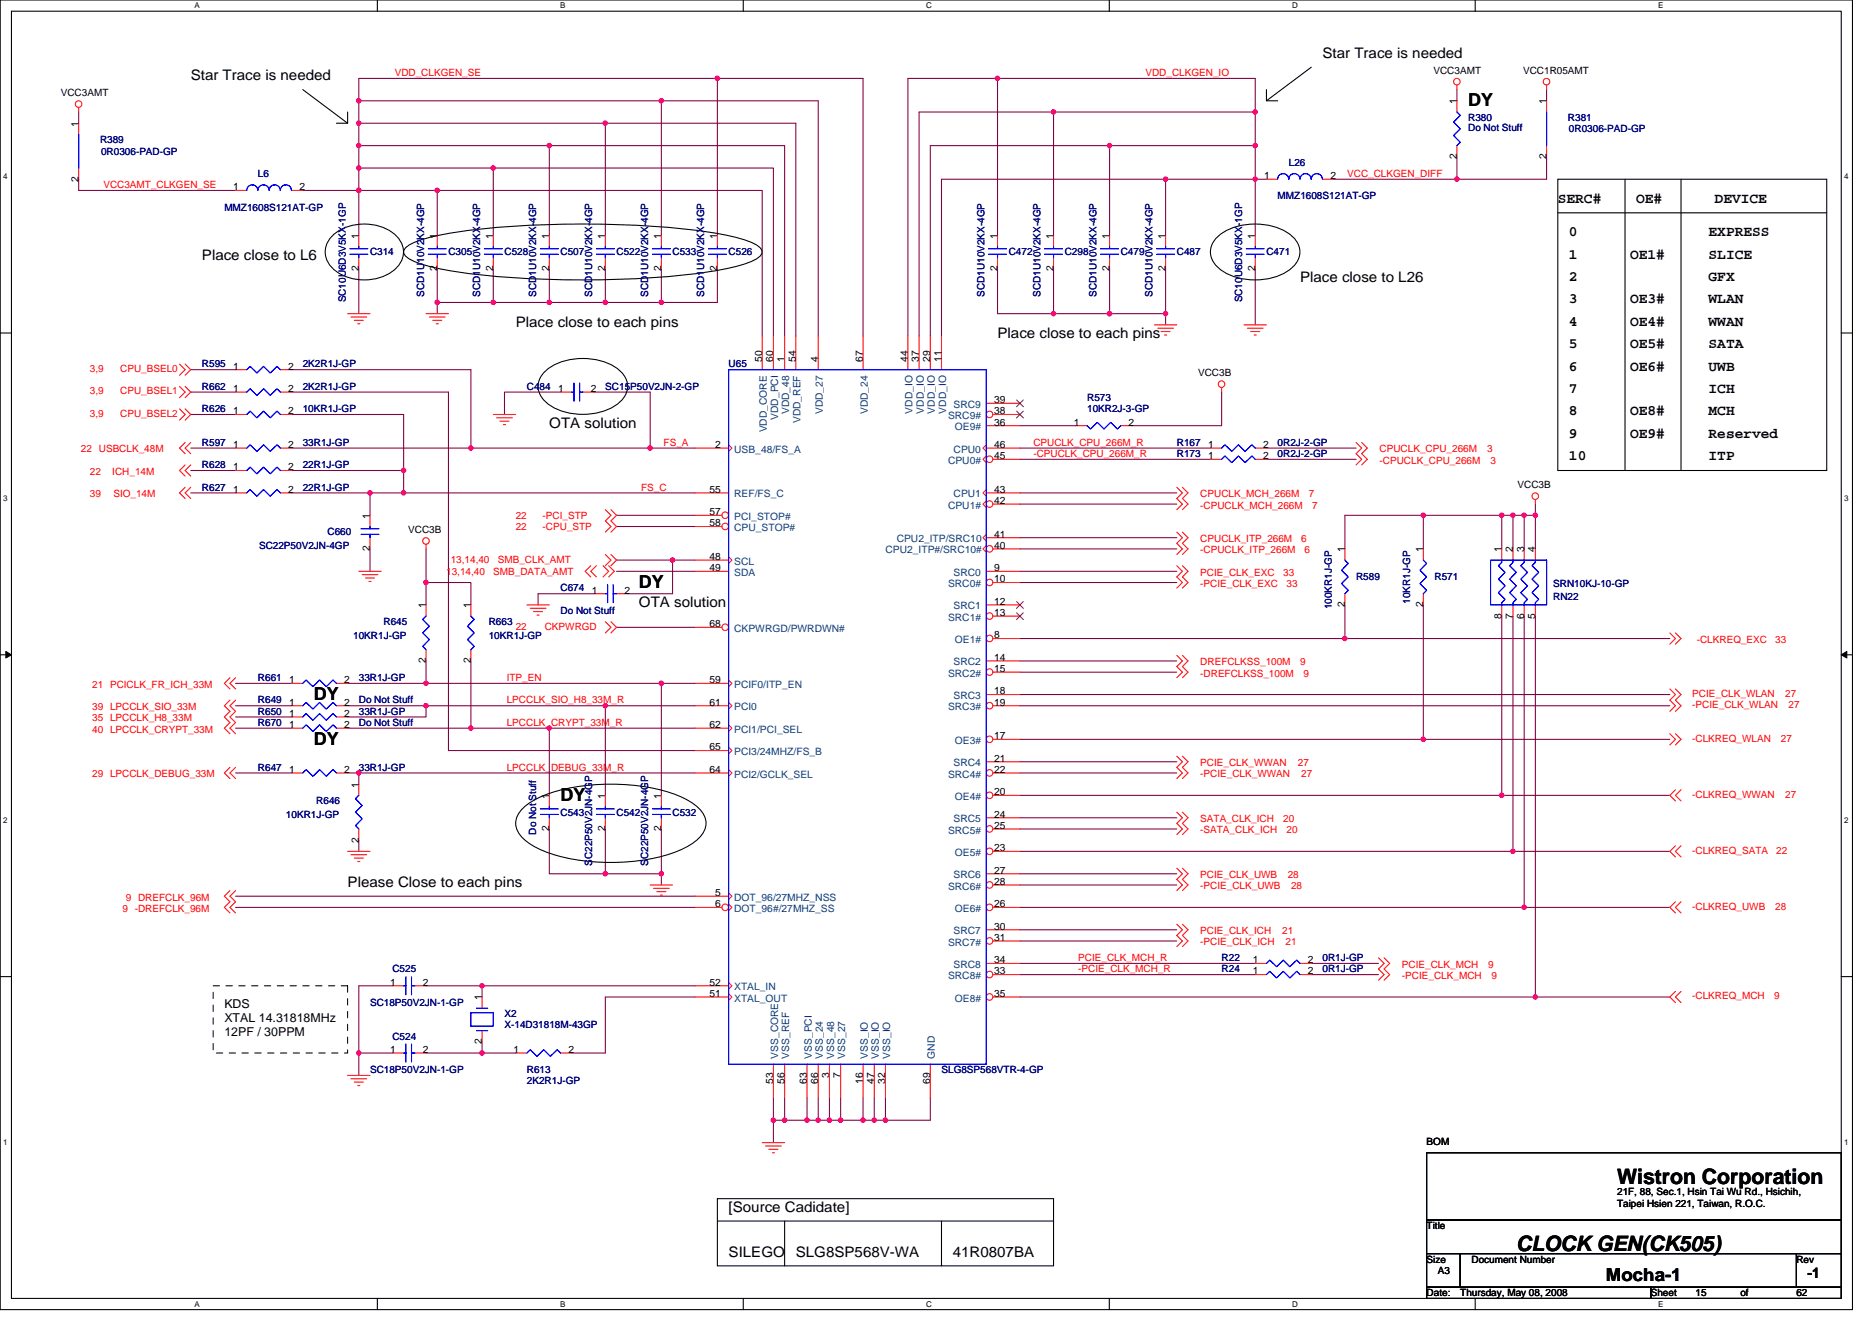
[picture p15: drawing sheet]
<svg xmlns="http://www.w3.org/2000/svg" width="297mm" height="210mm" viewBox="0 0 297 210" stroke-linecap="round" stroke-linejoin="round" font-family="sans-serif">
<defs><g id="words">
<g font-size="3.4">
<text x="256.6" y="187.9">Wistron Corporation</text>
<text x="240.6" y="198.5">CLOCK GEN(CK505)</text>
</g>
<g font-size="2.8">
<text x="233" y="16.9">DY</text>
<text x="101.4" y="93.3">DY</text>
<text x="49.8" y="111.1">DY</text>
<text x="49.8" y="118.2">DY</text>
<text x="88.9" y="127.1">DY</text>
<text x="254.8" y="203.4">Mocha-1</text>
</g>
<g font-size="2.3">
<text x="209.8" y="9.2">Star Trace is needed</text>
<text x="30.3" y="12.7">Star Trace is needed</text>
<text x="247.2" y="32.2">SERC#</text>
<text x="259.6" y="32.2">OE#</text>
<text x="272.1" y="32.2">DEVICE</text>
<text x="32" y="41.2">Place close to L6</text>
<text x="249" y="37.5">0</text>
<text x="249" y="41">1</text>
<text x="258.6" y="41">OE1#</text>
<text x="271.1" y="37.5">EXPRESS</text>
<text x="271.1" y="41">SLICE</text>
<text x="206.3" y="44.7">Place close to L26</text>
<text x="249" y="44.6">2</text>
<text x="271.1" y="44.6">GFX</text>
<text x="81.8" y="51.9">Place close to each pins</text>
<text x="158.3" y="53.6">Place close to each pins</text>
<text x="249" y="48.2">3</text>
<text x="249" y="51.7">4</text>
<text x="258.6" y="48.2">OE3#</text>
<text x="258.6" y="51.7">OE4#</text>
<text x="271.1" y="48.2">WLAN</text>
<text x="271.1" y="51.7">WWAN</text>
<text x="249" y="55.3">5</text>
<text x="249" y="58.8">6</text>
<text x="258.6" y="55.3">OE5#</text>
<text x="258.6" y="58.8">OE6#</text>
<text x="271.1" y="55.3">SATA</text>
<text x="271.1" y="58.8">UWB</text>
<text x="249" y="62.4">7</text>
<text x="249" y="65.9">8</text>
<text x="258.6" y="65.9">OE8#</text>
<text x="271.1" y="62.4">ICH</text>
<text x="271.1" y="65.9">MCH</text>
<text x="87.2" y="67.9">OTA solution</text>
<text x="249" y="69.5">9</text>
<text x="258.6" y="69.5">OE9#</text>
<text x="271.1" y="69.5">Reserved</text>
<text x="249" y="73">10</text>
<text x="271.1" y="73">ITP</text>
<text x="101.4" y="96.3">OTA solution</text>
<text x="55.2" y="140.8">Please Close to each pins</text>
<text x="115.6" y="192.3">[Source Cadidate]</text>
<text x="115.6" y="199.4">SILEGO</text>
<text x="126.3" y="199.4">SLG8SP568V-WA</text>
<text x="151.2" y="199.4">41R0807BA</text>
<text x="286.8" y="202.9">-1</text>
</g>
<g font-size="1.9">
<text x="35.6" y="160">KDS</text>
<text x="35.6" y="162.2">XTAL 14.31818MHz</text>
<text x="35.6" y="164.5">12PF / 30PPM</text>
</g>
<g font-size="1.6">
<text x="227.5" y="11.7">VCC3AMT</text>
<text x="241.7" y="11.7">VCC1R05AMT</text>
<text x="9.6" y="15.3">VCC3AMT</text>
<text x="231.2" y="16.5" transform="rotate(-90 231.2 16.5)">1</text>
<text x="245.4" y="16.5" transform="rotate(-90 245.4 16.5)">1</text>
<text x="12.5" y="20.1" transform="rotate(-90 12.5 20.1)">1</text>
<text x="12.5" y="28.8" transform="rotate(-90 12.5 28.8)">2</text>
<text x="200.6" y="28.4">1</text>
<text x="211.1" y="28.4">2</text>
<text x="231.2" y="25.3" transform="rotate(-90 231.2 25.3)">2</text>
<text x="245.4" y="25.3" transform="rotate(-90 245.4 25.3)">2</text>
<text x="37" y="30.2">1</text>
<text x="47.5" y="30.2">2</text>
<text x="56.9" y="37.9" transform="rotate(-90 56.9 37.9)">1</text>
<text x="69.4" y="37.9" transform="rotate(-90 69.4 37.9)">1</text>
<text x="78.2" y="37.9" transform="rotate(-90 78.2 37.9)">1</text>
<text x="87.1" y="37.9" transform="rotate(-90 87.1 37.9)">1</text>
<text x="96" y="37.9" transform="rotate(-90 96 37.9)">1</text>
<text x="104.9" y="37.9" transform="rotate(-90 104.9 37.9)">1</text>
<text x="113.8" y="37.9" transform="rotate(-90 113.8 37.9)">1</text>
<text x="158.3" y="37.9" transform="rotate(-90 158.3 37.9)">1</text>
<text x="167.1" y="37.9" transform="rotate(-90 167.1 37.9)">1</text>
<text x="176" y="37.9" transform="rotate(-90 176 37.9)">1</text>
<text x="184.9" y="37.9" transform="rotate(-90 184.9 37.9)">1</text>
<text x="199.2" y="37.9" transform="rotate(-90 199.2 37.9)">1</text>
<text x="56.9" y="43.1" transform="rotate(-90 56.9 43.1)">2</text>
<text x="69.4" y="43.1" transform="rotate(-90 69.4 43.1)">2</text>
<text x="78.2" y="43.1" transform="rotate(-90 78.2 43.1)">2</text>
<text x="87.1" y="43.1" transform="rotate(-90 87.1 43.1)">2</text>
<text x="96" y="43.1" transform="rotate(-90 96 43.1)">2</text>
<text x="104.9" y="43.1" transform="rotate(-90 104.9 43.1)">2</text>
<text x="113.8" y="43.1" transform="rotate(-90 113.8 43.1)">2</text>
<text x="158.3" y="43.1" transform="rotate(-90 158.3 43.1)">2</text>
<text x="167.1" y="43.1" transform="rotate(-90 167.1 43.1)">2</text>
<text x="176" y="43.1" transform="rotate(-90 176 43.1)">2</text>
<text x="184.9" y="43.1" transform="rotate(-90 184.9 43.1)">2</text>
<text x="199.2" y="43.1" transform="rotate(-90 199.2 43.1)">2</text>
<text x="37" y="58.7">1</text>
<text x="45.7" y="58.7">2</text>
<text x="120.9" y="57.4" transform="rotate(-90 120.9 57.4)">50</text>
<text x="122.7" y="57.4" transform="rotate(-90 122.7 57.4)">60</text>
<text x="124.5" y="57.4" transform="rotate(-90 124.5 57.4)">1</text>
<text x="126.3" y="57.4" transform="rotate(-90 126.3 57.4)">54</text>
<text x="129.8" y="57.4" transform="rotate(-90 129.8 57.4)">4</text>
<text x="136.9" y="57.4" transform="rotate(-90 136.9 57.4)">67</text>
<text x="144" y="57.4" transform="rotate(-90 144 57.4)">44</text>
<text x="145.8" y="57.4" transform="rotate(-90 145.8 57.4)">37</text>
<text x="147.6" y="57.4" transform="rotate(-90 147.6 57.4)">29</text>
<text x="149.4" y="57.4" transform="rotate(-90 149.4 57.4)">11</text>
<text x="190.1" y="59.7">VCC3B</text>
<text x="37" y="62.2">1</text>
<text x="37" y="65.8">1</text>
<text x="45.7" y="62.2">2</text>
<text x="45.7" y="65.8">2</text>
<text x="88.6" y="62.2">1</text>
<text x="93.7" y="62.2">2</text>
<text x="157.8" y="64">39</text>
<text x="157.8" y="65.8">38</text>
<text x="37" y="71.1">1</text>
<text x="45.7" y="71.1">2</text>
<text x="113.5" y="71.1">2</text>
<text x="157.8" y="67.5">36</text>
<text x="157.8" y="71.1">46</text>
<text x="170.4" y="67.5">1</text>
<text x="179.1" y="67.5">2</text>
<text x="191.7" y="71.1">1</text>
<text x="200.4" y="71.1">2</text>
<text x="37" y="74.7">1</text>
<text x="45.7" y="74.7">2</text>
<text x="157.8" y="72.9">45</text>
<text x="191.7" y="72.9">1</text>
<text x="200.4" y="72.9">2</text>
<text x="240.8" y="77.5">VCC3B</text>
<text x="37" y="78.2">1</text>
<text x="45.7" y="78.2">2</text>
<text x="58.7" y="82.3" transform="rotate(-90 58.7 82.3)">1</text>
<text x="112.6" y="81.8">57</text>
<text x="112.6" y="83.5">58</text>
<text x="112.6" y="78.2">55</text>
<text x="157.8" y="78.2">43</text>
<text x="157.8" y="80">42</text>
<text x="58.7" y="87.5" transform="rotate(-90 58.7 87.5)">2</text>
<text x="64.8" y="84.6">VCC3B</text>
<text x="112.6" y="88.9">48</text>
<text x="157.8" y="85.3">41</text>
<text x="157.8" y="87.1">40</text>
<text x="213.4" y="87.7" transform="rotate(-90 213.4 87.7)">1</text>
<text x="225.8" y="87.7" transform="rotate(-90 225.8 87.7)">1</text>
<text x="238.3" y="87.7" transform="rotate(-90 238.3 87.7)">1</text>
<text x="240" y="87.7" transform="rotate(-90 240 87.7)">2</text>
<text x="241.8" y="87.7" transform="rotate(-90 241.8 87.7)">3</text>
<text x="243.6" y="87.7" transform="rotate(-90 243.6 87.7)">4</text>
<text x="93.9" y="94.2">1</text>
<text x="99.1" y="94.2">2</text>
<text x="112.6" y="90.7">49</text>
<text x="157.8" y="96">12</text>
<text x="157.8" y="90.7">9</text>
<text x="157.8" y="92.4">10</text>
<text x="67.6" y="96.5" transform="rotate(-90 67.6 96.5)">1</text>
<text x="74.7" y="96.5" transform="rotate(-90 74.7 96.5)">1</text>
<text x="112.6" y="99.5">68</text>
<text x="157.8" y="101.3">8</text>
<text x="157.8" y="97.8">13</text>
<text x="213.4" y="96.4" transform="rotate(-90 213.4 96.4)">2</text>
<text x="225.8" y="96.4" transform="rotate(-90 225.8 96.4)">2</text>
<text x="238.3" y="98.2" transform="rotate(-90 238.3 98.2)">8</text>
<text x="240" y="98.2" transform="rotate(-90 240 98.2)">7</text>
<text x="241.8" y="98.2" transform="rotate(-90 241.8 98.2)">6</text>
<text x="243.6" y="98.2" transform="rotate(-90 243.6 98.2)">5</text>
<text x="67.6" y="105.3" transform="rotate(-90 67.6 105.3)">2</text>
<text x="74.7" y="105.3" transform="rotate(-90 74.7 105.3)">2</text>
<text x="157.8" y="104.9">14</text>
<text x="157.8" y="106.7">15</text>
<text x="45.9" y="113.8">1</text>
<text x="45.9" y="112">1</text>
<text x="45.9" y="108.4">1</text>
<text x="54.6" y="113.8">2</text>
<text x="54.6" y="112">2</text>
<text x="54.6" y="108.4">2</text>
<text x="112.6" y="112">61</text>
<text x="112.6" y="108.4">59</text>
<text x="157.8" y="110.2">18</text>
<text x="157.8" y="112">19</text>
<text x="45.9" y="115.5">1</text>
<text x="54.6" y="115.5">2</text>
<text x="112.6" y="119.1">65</text>
<text x="112.6" y="115.5">62</text>
<text x="157.8" y="117.3">17</text>
<text x="45.9" y="122.7">1</text>
<text x="54.6" y="122.7">2</text>
<text x="56.9" y="125" transform="rotate(-90 56.9 125)">1</text>
<text x="112.6" y="122.7">64</text>
<text x="157.8" y="120.9">21</text>
<text x="157.8" y="122.7">22</text>
<text x="87.1" y="132" transform="rotate(-90 87.1 132)">2</text>
<text x="87.1" y="126.8" transform="rotate(-90 87.1 126.8)">1</text>
<text x="96" y="132" transform="rotate(-90 96 132)">2</text>
<text x="96" y="126.8" transform="rotate(-90 96 126.8)">1</text>
<text x="104.9" y="132" transform="rotate(-90 104.9 132)">2</text>
<text x="104.9" y="126.8" transform="rotate(-90 104.9 126.8)">1</text>
<text x="157.8" y="126.2">20</text>
<text x="157.8" y="129.8">24</text>
<text x="157.8" y="131.6">25</text>
<text x="56.9" y="133.7" transform="rotate(-90 56.9 133.7)">2</text>
<text x="157.8" y="135.1">23</text>
<text x="113.5" y="142.2">5</text>
<text x="113.5" y="144">6</text>
<text x="157.8" y="144">26</text>
<text x="157.8" y="138.7">27</text>
<text x="157.8" y="140.4">28</text>
<text x="157.8" y="147.6">30</text>
<text x="157.8" y="149.3">31</text>
<text x="157.8" y="152.9">34</text>
<text x="157.8" y="154.7">33</text>
<text x="198.8" y="152.9">1</text>
<text x="198.8" y="154.7">1</text>
<text x="207.5" y="152.9">2</text>
<text x="207.5" y="154.7">2</text>
<text x="61.9" y="156.4">1</text>
<text x="67.1" y="156.4">2</text>
<text x="76.5" y="158.8" transform="rotate(-90 76.5 158.8)">1</text>
<text x="112.6" y="158.2">51</text>
<text x="112.6" y="156.4">52</text>
<text x="157.8" y="158.2">35</text>
<text x="61.9" y="167.1">1</text>
<text x="67.1" y="167.1">2</text>
<text x="76.5" y="165.7" transform="rotate(-90 76.5 165.7)">2</text>
<text x="81.5" y="167.1">1</text>
<text x="90.2" y="167.1">2</text>
<text x="122.7" y="172" transform="rotate(-90 122.7 172)">53</text>
<text x="124.5" y="172" transform="rotate(-90 124.5 172)">56</text>
<text x="128" y="172" transform="rotate(-90 128 172)">63</text>
<text x="129.8" y="172" transform="rotate(-90 129.8 172)">66</text>
<text x="131.6" y="171.1" transform="rotate(-90 131.6 171.1)">3</text>
<text x="133.4" y="171.1" transform="rotate(-90 133.4 171.1)">7</text>
<text x="136.9" y="172" transform="rotate(-90 136.9 172)">16</text>
<text x="138.7" y="172" transform="rotate(-90 138.7 172)">47</text>
<text x="140.5" y="172" transform="rotate(-90 140.5 172)">32</text>
<text x="147.6" y="172" transform="rotate(-90 147.6 172)">69</text>
<text x="226.4" y="181.7">BOM</text>
<text x="256.6" y="189.7">21F, 88, Sec.1, Hsin Tai Wu Rd., Hsichih,</text>
<text x="256.6" y="191.5">Taipei Hsien 221, Taiwan, R.O.C.</text>
<text x="226.4" y="195.1">Title</text>
<text x="226.4" y="200.4">Size</text>
<text x="228.2" y="202.2">A3</text>
<text x="233.5" y="200.4">Document Number</text>
<text x="285" y="200.4">Rev</text>
<text x="226.4" y="205.7">Date:</text>
<text x="231.7" y="205.7">Thursday, May 08, 2008</text>
<text x="261.9" y="205.7">Sheet</text>
<text x="269" y="205.7">15</text>
<text x="276.2" y="205.7">of</text>
<text x="285" y="205.7">62</text>
</g>
<g font-size="1.6" fill="#f00">
<text x="62.6" y="12.1">VDD_CLKGEN_SE</text>
<text x="181.8" y="12.1">VDD_CLKGEN_IO</text>
<text x="16.4" y="29.9">VCC3AMT_CLKGEN_SE</text>
<text x="213.8" y="28.1">VCC_CLKGEN_DIFF</text>
<text x="14.3" y="59">3,9</text>
<text x="19.1" y="59">CPU_BSEL0</text>
<text x="14.3" y="62.6">3,9</text>
<text x="19.1" y="62.6">CPU_BSEL1</text>
<text x="12.8" y="71.8">22 USBCLK_48M</text>
<text x="14.3" y="66.1">3,9</text>
<text x="19.1" y="66.1">CPU_BSEL2</text>
<text x="105.3" y="70.8">FS_A</text>
<text x="164" y="70.8">CPUCLK_CPU_266M_R</text>
<text x="218.9" y="71.8">CPUCLK_CPU_266M</text>
<text x="236" y="71.8">3</text>
<text x="14.3" y="75.4">22</text>
<text x="17.8" y="75.4">ICH_14M</text>
<text x="101.7" y="77.9">FS_C</text>
<text x="164" y="72.5">-CPUCLK_CPU_266M_R</text>
<text x="218.9" y="73.6">-CPUCLK_CPU_266M</text>
<text x="236.5" y="73.6">3</text>
<text x="14.3" y="78.9">39</text>
<text x="18" y="78.9">SIO_14M</text>
<text x="81.8" y="82.3">22</text>
<text x="86.1" y="82.3">-PCI_STP</text>
<text x="190.5" y="78.9">CPUCLK_MCH_266M</text>
<text x="190.5" y="80.7">-CPUCLK_MCH_266M</text>
<text x="207.7" y="78.9">7</text>
<text x="208.2" y="80.7">7</text>
<text x="71.5" y="89.4">13,14,40</text>
<text x="79" y="89.4">SMB_CLK_AMT</text>
<text x="81.8" y="84.1">22</text>
<text x="86.1" y="84.1">-CPU_STP</text>
<text x="190.5" y="86">CPUCLK_ITP_266M</text>
<text x="190.5" y="87.8">-CPUCLK_ITP_266M</text>
<text x="206.5" y="86">6</text>
<text x="207" y="87.8">6</text>
<text x="70.8" y="91.2">13,14,40</text>
<text x="78.3" y="91.2">SMB_DATA_AMT</text>
<text x="190.5" y="93.2">-PCIE_CLK_EXC</text>
<text x="190.5" y="91.4">PCIE_CLK_EXC</text>
<text x="203.6" y="91.4">33</text>
<text x="204.1" y="93.2">33</text>
<text x="81.8" y="99.9">22</text>
<text x="86.4" y="99.9">CKPWRGD</text>
<text x="190.5" y="105.6">DREFCLKSS_100M</text>
<text x="190.5" y="107.4">-DREFCLKSS_100M</text>
<text x="206.3" y="105.6">9</text>
<text x="206.8" y="107.4">9</text>
<text x="269.2" y="102">-CLKREQ_EXC</text>
<text x="281.7" y="102">33</text>
<text x="14.6" y="109.2">21 PCICLK_FR_ICH_33M</text>
<text x="14.6" y="112.7">39 LPCCLK_SIO_33M</text>
<text x="80.4" y="108.1">ITP_EN</text>
<text x="80.4" y="111.7">LPCCLK_SIO_H8_33M_R</text>
<text x="268.5" y="110.6">PCIE_CLK_WLAN</text>
<text x="268.5" y="112.4">-PCIE_CLK_WLAN</text>
<text x="283.3" y="110.6">27</text>
<text x="283.8" y="112.4">27</text>
<text x="14.6" y="116.3">40 LPCCLK_CRYPT_33M</text>
<text x="14.6" y="114.5">35 LPCCLK_H8_33M</text>
<text x="80.4" y="115.2">LPCCLK_CRYPT_33M_R</text>
<text x="268.5" y="117.7">-CLKREQ_WLAN</text>
<text x="282.6" y="117.7">27</text>
<text x="14.6" y="123.4">29 LPCCLK_DEBUG_33M</text>
<text x="80.4" y="122.3">LPCCLK_DEBUG_33M_R</text>
<text x="190.5" y="121.6">PCIE_CLK_WWAN</text>
<text x="190.5" y="123.4">-PCIE_CLK_WWAN</text>
<text x="205.9" y="121.6">27</text>
<text x="206.5" y="123.4">27</text>
<text x="190.5" y="130.5">SATA_CLK_ICH</text>
<text x="203.6" y="130.5">20</text>
<text x="268.5" y="126.6">-CLKREQ_WWAN</text>
<text x="283.3" y="126.6">27</text>
<text x="190.5" y="132.3">-SATA_CLK_ICH</text>
<text x="204.1" y="132.3">20</text>
<text x="268.5" y="135.5">-CLKREQ_SATA</text>
<text x="281.9" y="135.5">22</text>
<text x="20" y="142.9">9 DREFCLK_96M</text>
<text x="190.5" y="141.2">-PCIE_CLK_UWB</text>
<text x="190.5" y="139.4">PCIE_CLK_UWB</text>
<text x="204.3" y="139.4">28</text>
<text x="204.9" y="141.2">28</text>
<text x="19.4" y="144.7">9 -DREFCLK_96M</text>
<text x="190.5" y="148.3">PCIE_CLK_ICH</text>
<text x="203.4" y="148.3">21</text>
<text x="268.5" y="144.4">-CLKREQ_UWB</text>
<text x="281.7" y="144.4">28</text>
<text x="171.1" y="152.5">PCIE_CLK_MCH_R</text>
<text x="171.1" y="154.3">-PCIE_CLK_MCH_R</text>
<text x="190.5" y="150.1">-PCIE_CLK_ICH</text>
<text x="204" y="150.1">21</text>
<text x="222.5" y="153.6">PCIE_CLK_MCH</text>
<text x="222.5" y="155.4">-PCIE_CLK_MCH</text>
<text x="236.2" y="153.6">9</text>
<text x="236.7" y="155.4">9</text>
<text x="268.5" y="158.6">-CLKREQ_MCH</text>
<text x="281.5" y="158.6">9</text>
</g>
<g font-size="1.6" fill="#000080">
<text x="15.9" y="22.8">R389</text>
<text x="233" y="19.2">R380</text>
<text x="233" y="20.8">Do Not Stuff</text>
<text x="248.8" y="19.2">R381</text>
<text x="249" y="21">0R0306-PAD-GP</text>
<text x="16" y="24.5">0R0306-PAD-GP</text>
<text x="40.9" y="28.1">L6</text>
<text x="204.5" y="26.3">L26</text>
<text x="35.6" y="33.4">MMZ1608S121AT-GP</text>
<text x="202.7" y="31.6">MMZ1608S121AT-GP</text>
<text x="58.7" y="40.5">C314</text>
<text x="71.2" y="40.5">C305</text>
<text x="80" y="40.5">C528</text>
<text x="88.9" y="40.5">C507</text>
<text x="97.8" y="40.5">C522</text>
<text x="106.7" y="40.5">C533</text>
<text x="115.6" y="40.5">C526</text>
<text x="160.1" y="40.5">C472</text>
<text x="168.9" y="40.5">C298</text>
<text x="177.8" y="40.5">C479</text>
<text x="186.7" y="40.5">C487</text>
<text x="201" y="40.5">C471</text>
<text x="67.3" y="47.1" transform="rotate(-90 67.3 47.1)">SCD1U10V2KX-4GP</text>
<text x="76.2" y="47.1" transform="rotate(-90 76.2 47.1)">SCD1U10V2KX-4GP</text>
<text x="85.1" y="47.1" transform="rotate(-90 85.1 47.1)">SCD1U10V2KX-4GP</text>
<text x="94" y="47.1" transform="rotate(-90 94 47.1)">SCD1U10V2KX-4GP</text>
<text x="102.9" y="47.1" transform="rotate(-90 102.9 47.1)">SCD1U10V2KX-4GP</text>
<text x="111.8" y="47.1" transform="rotate(-90 111.8 47.1)">SCD1U10V2KX-4GP</text>
<text x="156.2" y="47.1" transform="rotate(-90 156.2 47.1)">SCD1U10V2KX-4GP</text>
<text x="165.1" y="47.1" transform="rotate(-90 165.1 47.1)">SCD1U10V2KX-4GP</text>
<text x="174" y="47.1" transform="rotate(-90 174 47.1)">SCD1U10V2KX-4GP</text>
<text x="182.9" y="47.1" transform="rotate(-90 182.9 47.1)">SCD1U10V2KX-4GP</text>
<text x="54.9" y="48" transform="rotate(-90 54.9 48)">SC10U6D3V5KX-1GP</text>
<text x="197.1" y="48" transform="rotate(-90 197.1 48)">SC10U6D3V5KX-1GP</text>
<text x="32" y="58.3">R595</text>
<text x="48" y="58.3">2K2R1J-GP</text>
<text x="115.6" y="58.3">U65</text>
<text x="32" y="61.9">R662</text>
<text x="32" y="65.4">R626</text>
<text x="48" y="61.9">2K2R1J-GP</text>
<text x="48" y="65.4">10KR1J-GP</text>
<text x="83.6" y="61.9">C484</text>
<text x="96.1" y="61.9">SC15P50V2JN-2-GP</text>
<text x="172.5" y="63.6">R573</text>
<text x="172.5" y="65.4">10KR2J-3-GP</text>
<text x="32" y="70.8">R597</text>
<text x="48" y="70.8">33R1J-GP</text>
<text x="186.7" y="70.8">R167</text>
<text x="202.7" y="70.8">0R2J-2-GP</text>
<text x="32" y="74.3">R628</text>
<text x="32" y="77.9">R627</text>
<text x="48" y="74.3">22R1J-GP</text>
<text x="48" y="77.9">22R1J-GP</text>
<text x="186.7" y="72.5">R173</text>
<text x="202.7" y="72.5">0R2J-2-GP</text>
<text x="41.1" y="87.1">SC22P50V2JN-4GP</text>
<text x="52" y="85">C660</text>
<text x="88.9" y="93.9">C674</text>
<text x="215.2" y="92.1">R589</text>
<text x="223.8" y="95.8" transform="rotate(-90 223.8 95.8)">10KR1J-GP</text>
<text x="227.6" y="92.1">R571</text>
<text x="246.5" y="95.3">RN22</text>
<text x="246.5" y="93.2">SRN10KJ-10-GP</text>
<text x="56" y="101.3">10KR1J-GP</text>
<text x="60.9" y="99.2">R645</text>
<text x="77.6" y="99.2">R663</text>
<text x="77.6" y="101.3">10KR1J-GP</text>
<text x="88.9" y="97.4">Do Not Stuff</text>
<text x="211.3" y="96.7" transform="rotate(-90 211.3 96.7)">100KR1J-GP</text>
<text x="40.9" y="113.4">R650</text>
<text x="40.9" y="111.7">R649</text>
<text x="40.9" y="108.1">R661</text>
<text x="56.9" y="113.4">33R1J-GP</text>
<text x="56.9" y="111.7">Do Not Stuff</text>
<text x="56.9" y="108.1">33R1J-GP</text>
<text x="40.9" y="115.2">R670</text>
<text x="56.9" y="115.2">Do Not Stuff</text>
<text x="40.9" y="122.3">R647</text>
<text x="56.9" y="122.3">33R1J-GP</text>
<text x="45.4" y="129.8">10KR1J-GP</text>
<text x="50.2" y="127.7">R646</text>
<text x="88.9" y="129.4">C543</text>
<text x="97.8" y="129.4">C542</text>
<text x="106.7" y="129.4">C532</text>
<text x="85.1" y="132.5" transform="rotate(-90 85.1 132.5)">Do Not Stuff</text>
<text x="94" y="137.4" transform="rotate(-90 94 137.4)">SC22P50V2JN-4GP</text>
<text x="102.9" y="137.4" transform="rotate(-90 102.9 137.4)">SC22P50V2JN-4GP</text>
<text x="62.3" y="154.3">C525</text>
<text x="193.8" y="152.5">R22</text>
<text x="193.8" y="154.3">R24</text>
<text x="209.8" y="152.5">0R1J-GP</text>
<text x="209.8" y="154.3">0R1J-GP</text>
<text x="58.7" y="159.7">SC18P50V2JN-1-GP</text>
<text x="80" y="161.4">X2</text>
<text x="62.3" y="165">C524</text>
<text x="80" y="163.2">X-14D31818M-43GP</text>
<text x="58.7" y="170.3">SC18P50V2JN-1-GP</text>
<text x="83.6" y="170.3">R613</text>
<text x="83.6" y="172.1">2K2R1J-GP</text>
<text x="149.4" y="170.3">SLG8SP568VTR-4-GP</text>
</g>
<g font-size="1.6" fill="#004080">
<text x="125.2" y="65.7" transform="rotate(-90 125.2 65.7)">VDD_48</text>
<text x="130.6" y="65.7" transform="rotate(-90 130.6 65.7)">VDD_27</text>
<text x="137.7" y="65.7" transform="rotate(-90 137.7 65.7)">VDD_24</text>
<text x="144.8" y="65.6" transform="rotate(-90 144.8 65.6)">VDD_IO</text>
<text x="146.6" y="65.6" transform="rotate(-90 146.6 65.6)">VDD_IO</text>
<text x="148.4" y="65.6" transform="rotate(-90 148.4 65.6)">VDD_IO</text>
<text x="150.1" y="65.6" transform="rotate(-90 150.1 65.6)">VDD_IO</text>
<text x="151.3" y="64.7">SRC9</text>
<text x="116.5" y="71.8">USB_48/FS_A</text>
<text x="121.7" y="68.6" transform="rotate(-90 121.7 68.6)">VDD_CORE</text>
<text x="123.5" y="66.6" transform="rotate(-90 123.5 66.6)">VDD_PCI</text>
<text x="127" y="67.2" transform="rotate(-90 127 67.2)">VDD_REF</text>
<text x="150.4" y="66.5">SRC9#</text>
<text x="151.3" y="71.8">CPU0</text>
<text x="151.5" y="68.3">OE9#</text>
<text x="150.4" y="73.6">CPU0#</text>
<text x="116.5" y="82.5">PCI_STOP#</text>
<text x="116.5" y="79">REF/FS_C</text>
<text x="150.4" y="80.7">CPU1#</text>
<text x="151.3" y="79">CPU1</text>
<text x="116.5" y="84.3">CPU_STOP#</text>
<text x="116.5" y="89.6">SCL</text>
<text x="140.5" y="87.8">CPU2_ITP#/SRC10#</text>
<text x="142.3" y="86.1">CPU2_ITP/SRC10</text>
<text x="116.5" y="91.4">SDA</text>
<text x="150.4" y="93.2">SRC0#</text>
<text x="151.3" y="91.4">SRC0</text>
<text x="116.5" y="100.3">CKPWRGD/PWRDWN#</text>
<text x="150.4" y="98.5">SRC1#</text>
<text x="151.3" y="96.7">SRC1</text>
<text x="150.4" y="107.4">SRC2#</text>
<text x="151.3" y="105.6">SRC2</text>
<text x="151.5" y="102.1">OE1#</text>
<text x="116.5" y="112.7">PCI0</text>
<text x="116.5" y="109.2">PCIF0/ITP_EN</text>
<text x="150.4" y="112.7">SRC3#</text>
<text x="151.3" y="111">SRC3</text>
<text x="116.5" y="119.8">PCI3/24MHZ/FS_B</text>
<text x="116.5" y="116.3">PCI1/PCI_SEL</text>
<text x="151.5" y="118.1">OE3#</text>
<text x="116.5" y="123.4">PCI2/GCLK_SEL</text>
<text x="150.4" y="123.4">SRC4#</text>
<text x="151.3" y="121.6">SRC4</text>
<text x="151.3" y="130.5">SRC5</text>
<text x="151.5" y="127">OE4#</text>
<text x="150.4" y="132.3">SRC5#</text>
<text x="151.5" y="135.8">OE5#</text>
<text x="116.5" y="143">DOT_96/27MHZ_NSS</text>
<text x="150.4" y="141.2">SRC6#</text>
<text x="151.3" y="139.4">SRC6</text>
<text x="116.5" y="144.7">DOT_96#/27MHZ_SS</text>
<text x="151.3" y="148.3">SRC7</text>
<text x="151.5" y="144.7">OE6#</text>
<text x="150.4" y="155.4">SRC8#</text>
<text x="150.4" y="150.1">SRC7#</text>
<text x="151.3" y="153.6">SRC8</text>
<text x="116.5" y="159">XTAL_OUT</text>
<text x="116.5" y="157.2">XTAL_IN</text>
<text x="151.5" y="159">OE8#</text>
<text x="123.5" y="168" transform="rotate(-90 123.5 168)">VSS_CORE</text>
<text x="125.2" y="168" transform="rotate(-90 125.2 168)">VSS_REF</text>
<text x="128.8" y="168" transform="rotate(-90 128.8 168)">VSS_PCI</text>
<text x="130.6" y="168" transform="rotate(-90 130.6 168)">VSS_24</text>
<text x="132.4" y="168" transform="rotate(-90 132.4 168)">VSS_48</text>
<text x="134.1" y="168" transform="rotate(-90 134.1 168)">VSS_27</text>
<text x="137.7" y="168" transform="rotate(-90 137.7 168)">VSS_IO</text>
<text x="139.5" y="168" transform="rotate(-90 139.5 168)">VSS_IO</text>
<text x="141.2" y="168" transform="rotate(-90 141.2 168)">VSS_IO</text>
<text x="148.4" y="168" transform="rotate(-90 148.4 168)">GND</text>
</g>
<g font-size="1.3">
<text x="30.8" y="1.3">A</text>
<text x="88.9" y="1.3">B</text>
<text x="147" y="1.3">C</text>
<text x="205" y="1.3">D</text>
<text x="263.1" y="1.3">E</text>
<text x=".5" y="28.4">4</text>
<text x="292.6" y="28.4">4</text>
<text x=".5" y="79.5">3</text>
<text x="292.6" y="79.5">3</text>
<text x=".5" y="130.6">2</text>
<text x="292.6" y="130.6">2</text>
<text x=".5" y="181.7">1</text>
<text x="292.6" y="181.7">1</text>
<text x="30.8" y="207.4">A</text>
<text x="88.9" y="207.4">B</text>
<text x="147" y="207.4">C</text>
<text x="205" y="207.4">D</text>
<text x="263.1" y="207.4">E</text>
</g>
</g></defs>
<path d="M0 0h293.9v207.9h-293.9zM1.8 1.8h290.4v204.3h-290.4z" fill="none" stroke="#000" stroke-width=".17"/>
<g fill="#fff">
<path d="M30.8 .2h.9v1.4h-.9z"/>
<path d="M30.8 206.3h.9v1.4h-.9z"/>
</g>
<path d="M59.9 0v1.8M59.9 206.1v1.8" fill="none" stroke="#000" stroke-width=".17"/>
<g fill="#fff">
<path d="M88.9 .2h.8v1.4h-.8z"/>
<path d="M88.9 206.3h.8v1.4h-.8z"/>
</g>
<path d="M117.9 0v1.8M117.9 206.1v1.8" fill="none" stroke="#000" stroke-width=".17"/>
<g fill="#fff">
<path d="M147 .2h.9v1.4h-.9z"/>
<path d="M147 206.3h.9v1.4h-.9z"/>
</g>
<path d="M176 0v1.8M176 206.1v1.8" fill="none" stroke="#000" stroke-width=".17"/>
<g fill="#fff">
<path d="M205 .2h.9v1.4h-.9z"/>
<path d="M205 206.3h.9v1.4h-.9z"/>
</g>
<path d="M234.1 0v1.8M234.1 206.1v1.8" fill="none" stroke="#000" stroke-width=".17"/>
<g fill="#fff">
<path d="M263.1 .2h.8v1.4h-.8z"/>
<path d="M263.1 206.3h.8v1.4h-.8z"/>
<path d="M.5 27.3h.7v1.4h-.7z"/>
<path d="M292.6 27.3h.7v1.4h-.7z"/>
<path d="M.5 78.4h.7v1.4h-.7z"/>
<path d="M292.6 78.4h.7v1.4h-.7z"/>
</g>
<path d="M0 52.9h1.8M292.2 52.9h1.7" fill="none" stroke="#000" stroke-width=".17"/>
<g fill="#fff">
<path d="M.5 129.5h.7v1.4h-.7z"/>
<path d="M292.6 129.5h.7v1.4h-.7z"/>
</g>
<path d="M0 103.9h1.8M292.2 103.9h1.7" fill="none" stroke="#000" stroke-width=".17"/>
<path d="M.9 103.4l.9 .5-.9 .5zM292.2 103.9l.8-.5v1z" fill="#000" stroke="#000" stroke-width=".16"/>
<g fill="#fff">
<path d="M.5 180.5h.7v1.4h-.7z"/>
<path d="M292.6 180.5h.7v1.4h-.7z"/>
</g>
<g fill="none" stroke="#000" stroke-width=".17">
<path d="M48 14.2l7.2 5.4M55.2 17.8v1.8h-1.8M201 14.2v1.8h1.7M208.1 10.7l-7.1 5.3M52.8 37.4a7.9 7.9 0 0 1 10 0 3.5 3.5 0 0 1-.6 5.7 7.9 7.9 0 0 1-9.4-.5 3.5 3.5 0 0 1 0-5.2zM64.6 39.1a17.7 17.7 0 0 1 6.9-2.1 154.3 154.3 0 0 1 42 0 17.7 17.7 0 0 1 6.9 2.1l.4 .5 .1 .4-.1 .4a5.5 5.5 0 0 1-2.9 1.6 87.4 87.4 0 0 1-20 2.3 135.8 135.8 0 0 1-28.1-1.6 15.2 15.2 0 0 1-5.2-1.9l-.4-.4-.2-.4 .2-.4zM193.4 37.4a10 10 0 0 1 11.5 0 3.2 3.2 0 0 1 0 5.2 9.9 9.9 0 0 1-11.5 0 3.2 3.2 0 0 1 0-5.2zM247.2 28.4h42.7v46.3h-42.7zM247.2 33.8h42.7M257.8 28.4v46.3M266.7 28.4v46.3M86.8 58.7a10 10 0 0 1 11.4 0 3.2 3.2 0 0 1 0 5.2 9.9 9.9 0 0 1-11.4 0 3.2 3.2 0 0 1 0-5.2z"/>
<path d="M82.7 128.6a12.4 12.4 0 0 1 6.1-3.2 32.9 32.9 0 0 1 18.8 .9 8.5 8.5 0 0 1 4 2.9 3.1 3.1 0 0 1-1.1 4.2 19.5 19.5 0 0 1-10.1 3.3 29.6 29.6 0 0 1-15.3-2.1 6.1 6.1 0 0 1-3.2-3.2 2.96 2.96 0 0 1 .8-2.8zM0 155h1.8M292.2 155h1.7M113.8 193.8h53.4M113.8 190.2h53.4v10.7h-53.4zM124.5 193.8v7.1M149.4 193.8v7.1M226.4 199h5.3v5.3h-5.3zM226.4 183h65.8v10.6h-65.8zM226.4 193.6h65.8v5.4h-65.8zM231.7 199h53.3v5.3h-53.3zM285 199h7.2v5.3h-7.2z"/>
<path d="M226.4 204.3h35.5v1.8h-35.5zM261.9 204.3h30.3v1.8h-30.3z"/>
</g>
<g fill="none" stroke="#800040" stroke-width=".17">
<path d="M12.5 17.8v1.8M56.9 19.6h39.2M56.9 16h48M96.1 19.6h30.2v33.7M96.1 19.6v17.7M104.9 16v21.3M104.9 16h24.9v37.3M113.8 12.4h23.1v40.9M158.3 12.4h-14.2v40.9M158.3 12.4h40.9v10.7M158.3 12.4v24.9M167.2 17.8h-21.4v35.5"/>
<path d="M167.2 17.8h32M167.2 17.8v19.5M231.2 14.2v1.8M245.4 14.2v1.8M12.5 28.4v1.8h24.9M48 30.2h21.4v7.1M56.9 26.7h21.4v10.6M56.9 26.7v-14.3h56.9v24.9M56.9 26.7v10.6M56.9 23.1h30.3M69.4 30.2h51.5v23.1M78.3 26.7h44.4v26.6"/>
<path d="M87.2 23.1v14.2M87.2 23.1h37.3v30.2M176.1 23.1h23.1M176.1 23.1h-28.5v30.2M176.1 23.1v14.2M185 28.4h-35.6v24.9M185 28.4h14.2M185 28.4v8.9M199.2 28.4h1.8M199.2 23.1v5.3M199.2 28.4v8.9M211.6 28.4h19.6"/>
<path d="M231.2 24.9v3.5M245.4 24.9v3.5h-14.2M30.3 58.7h7.1M46.3 58.7h28.4v12.4M56.9 42.7v7.1M69.4 48h8.9M69.4 42.7v5.3M69.4 48v1.8M78.3 48h8.9M78.3 42.7v5.3M87.2 48h8.9M87.2 42.7v5.3"/>
<path d="M96.1 42.7v5.3M96.1 48h8.8M104.9 42.7v5.3M113.8 42.7v5.3h-8.9M158.3 42.7v7.1h8.9M167.2 42.7v7.1M167.2 49.8h8.9M176.1 42.7v7.1M176.1 49.8h8.9M185 42.7v7.1M185 49.8v1.8M199.2 42.7v8.9"/>
<path d="M30.3 78.2h7.1M30.3 74.7h7.1M30.3 71.1h7.1M30.3 65.8h7.1M30.3 62.2h7.1M46.3 65.8h17.7v8.9M46.3 71.1h28.4M46.3 78.2h12.4M46.3 74.7h17.7M46.3 62.2h24.9v56.9h39.1M58.7 78.2h5.3M58.7 78.2v3.6"/>
<path d="M64 74.7v3.5M64 78.2h46.3M88.9 62.2h-8.9v3.6M94.3 62.2h8.9v8.9h-28.5M103.2 71.1h7.1M161.8 78.2h24.9M161.8 71.1h30.3M161.8 72.9h30.3M161.8 67.6h8.9M193.8 62.2v5.4h-14.2M201 72.9h14.2M201 71.1h14.2"/>
<path d="M58.7 87.1v3.6M67.6 92.5v3.5M67.6 87.1v5.4h7.1v3.5M94.3 94.2h-8.9v1.8M97.8 88.9h8.9M97.8 90.7h12.5M97.8 81.8h12.5M97.8 83.6h12.5M97.8 99.6h12.5M106.7 88.9v5.3h-7.1M106.7 88.9h3.6M161.8 85.3h24.9"/>
<path d="M161.8 87.1h24.9M161.8 80h24.9M161.8 90.7h24.9M161.8 92.5h24.9M213.4 96v5.3M225.8 81.8h12.5M225.8 81.8v5.3M225.8 96v21.3M225.8 81.8h-12.4v5.3M238.3 97.8v28.4M238.3 81.8h1.8M238.3 81.8v5.3"/>
<path d="M240.1 81.8h1.7M240.1 97.8v37.3M240.1 81.8v5.3M241.8 97.8v46.2M241.8 81.8h1.8M241.8 81.8v5.3M243.6 97.8v60.4h21.4M243.6 80v1.8M243.6 81.8v5.3M37.4 115.6h8.9M37.4 108.5h8.9M37.4 112h8.9"/>
<path d="M37.4 113.8h8.9M55.2 108.5h12.4M55.2 112h12.4M55.2 115.6h19.5M67.6 104.9v3.6M67.6 108.5h37.3M74.7 104.9v10.7M74.7 115.6h12.5M87.2 115.6h23.1M87.2 115.6v10.6M96.1 112v14.2M96.1 112h14.2"/>
<path d="M96.1 112h-28.5v1.8h-12.4M104.9 108.5h5.4M104.9 108.5v17.7M161.8 117.3h64M161.8 106.7h24.9M161.8 104.9h24.9M161.8 110.2h103.2M161.8 112h103.2M161.8 101.3h51.6M213.4 101.3h51.6M225.8 117.3h39.2M37.4 122.7h8.9"/>
<path d="M55.2 122.7h1.7M56.9 122.7v1.8M56.9 133.3v1.8M56.9 122.7h53.4M87.2 131.6v7.1h8.9M96.1 131.6v7.1h8.8M104.9 138.7v1.8M104.9 131.6v7.1M161.8 126.2h76.5M161.8 129.8h24.9M161.8 131.6h24.9M161.8 120.9h24.9"/>
<path d="M161.8 122.7h24.9M161.8 135.1h78.3M161.8 138.7h24.9M238.3 126.2h26.7M240.1 135.1h24.9M37.4 144h72.9M37.4 142.2h72.9M62.3 156.5h-5.4v10.6M67.6 156.5h8.9M76.5 156.5v1.7M76.5 156.5h33.8M110.3 158.2h-14.2v8.9h-5.4"/>
<path d="M161.8 158.2h81.8M161.8 144h80M161.8 147.6h24.9M161.8 149.4h24.9M161.8 152.9h37.4M161.8 140.5h24.9M161.8 154.7h37.4M208.1 152.9h10.6M208.1 154.7h10.6M241.8 144h23.2M56.9 167.1h5.4M56.9 167.1v3.6"/>
<path d="M67.6 167.1h8.9M76.5 167.1h5.3M76.5 165.4v1.7M122.7 177.8h1.8M122.7 177.8v3.6M122.7 174.2v3.6M124.5 177.8h3.6M124.5 174.2v3.6M128.1 177.8h1.7M128.1 174.2v3.6M129.8 174.2v3.6M129.8 177.8h1.8"/>
<path d="M131.6 177.8h1.8M131.6 174.2v3.6M133.4 177.8h5.3M133.4 174.2v3.6M136.9 174.2v3.6M138.7 177.8h1.8M138.7 174.2v3.6M140.5 174.2v3.6h7.1v-3.6"/>
</g>
<g fill="#f0f" stroke="#f0f" stroke-width=".17">
<circle cx="56.9" cy="167.1" r=".35"/>
<circle cx="76.5" cy="156.5" r=".35"/>
<circle cx="76.5" cy="167.1" r=".35"/>
<circle cx="64" cy="74.7" r=".35"/>
<circle cx="104.9" cy="108.4" r=".35"/>
<circle cx="67.6" cy="92.4" r=".35"/>
<circle cx="103.2" cy="71.1" r=".35"/>
<circle cx="74.7" cy="71.1" r=".35"/>
<circle cx="113.8" cy="12.4" r=".35"/>
<circle cx="78.3" cy="48" r=".35"/>
<circle cx="199.2" cy="28.4" r=".35"/>
<circle cx="176" cy="49.8" r=".35"/>
<circle cx="167.2" cy="49.8" r=".35"/>
<circle cx="231.2" cy="28.4" r=".35"/>
<circle cx="238.3" cy="126.2" r=".35"/>
<circle cx="240.1" cy="135.1" r=".35"/>
<circle cx="241.8" cy="144" r=".35"/>
<circle cx="243.6" cy="158.2" r=".35"/>
<circle cx="243.6" cy="81.8" r=".35"/>
<circle cx="241.8" cy="81.8" r=".35"/>
<circle cx="240.1" cy="81.8" r=".35"/>
<circle cx="238.3" cy="81.8" r=".35"/>
<circle cx="225.8" cy="81.8" r=".35"/>
<circle cx="122.7" cy="177.8" r=".35"/>
<circle cx="140.5" cy="177.8" r=".35"/>
<circle cx="136.9" cy="177.8" r=".35"/>
<circle cx="133.4" cy="177.8" r=".35"/>
<circle cx="129.8" cy="177.8" r=".35"/>
<circle cx="128" cy="177.8" r=".35"/>
<circle cx="124.5" cy="177.8" r=".35"/>
<circle cx="64" cy="78.2" r=".35"/>
<circle cx="104.9" cy="48" r=".35"/>
<circle cx="87.1" cy="48" r=".35"/>
<circle cx="67.6" cy="112" r=".35"/>
<circle cx="138.7" cy="177.8" r=".35"/>
<circle cx="131.6" cy="177.8" r=".35"/>
<circle cx="69.4" cy="30.2" r=".35"/>
<circle cx="78.3" cy="26.7" r=".35"/>
<circle cx="96" cy="48" r=".35"/>
<circle cx="56.9" cy="26.7" r=".35"/>
<circle cx="87.1" cy="23.1" r=".35"/>
<circle cx="96" cy="19.5" r=".35"/>
<circle cx="104.9" cy="16" r=".35"/>
<circle cx="56.9" cy="30.2" r=".35"/>
<circle cx="158.3" cy="12.4" r=".35"/>
<circle cx="199.2" cy="17.8" r=".35"/>
<circle cx="167.2" cy="17.8" r=".35"/>
<circle cx="199.2" cy="23.1" r=".35"/>
<circle cx="176" cy="23.1" r=".35"/>
<circle cx="184.9" cy="28.4" r=".35"/>
<circle cx="213.4" cy="101.3" r=".35"/>
<circle cx="225.8" cy="117.3" r=".35"/>
<circle cx="56.9" cy="23.1" r=".35"/>
<circle cx="56.9" cy="19.5" r=".35"/>
<circle cx="56.9" cy="16" r=".35"/>
<circle cx="69.4" cy="48" r=".35"/>
<circle cx="184.9" cy="49.8" r=".35"/>
<circle cx="104.9" cy="138.7" r=".35"/>
<circle cx="96" cy="138.7" r=".35"/>
<circle cx="56.9" cy="122.7" r=".35"/>
<circle cx="74.7" cy="115.6" r=".35"/>
<circle cx="87.1" cy="115.6" r=".35"/>
<circle cx="67.6" cy="108.4" r=".35"/>
<circle cx="96" cy="112" r=".35"/>
<circle cx="58.7" cy="78.2" r=".35"/>
<circle cx="106.7" cy="88.9" r=".35"/>
</g>
<g fill="none" stroke="#f00" stroke-width=".17">
<path d="M12.5 17.1v.7M231.2 16v1.8M231.2 13.5v.7M245.4 13.5v.7M37.4 30.2h1.8M46.3 30.2h1.7M78.3 37.3v1.8M87.2 37.3v1.8M96.1 37.3v1.8M176.1 37.3v1.8M185 37.3v1.8M199.2 37.3v1.8"/>
<path d="M231.2 23.1v1.8M28.5 57.8l.9 .9-.9 .9M29.4 57.8l.9 .9-.9 .9M55.2 49.8h3.5M55.7 50.3h2.5M56.2 50.8h1.5M56.8 51.4h.3M67.6 49.8h3.6M68.1 50.3h2.5M68.7 50.8h1.4M69.2 51.4h.4M78.3 40.9v1.8"/>
<path d="M87.2 40.9v1.8M96.1 40.9v1.8M176.1 40.9v1.8M183.2 51.6h3.5M183.7 52.1h2.5M184.2 52.6h1.5M184.8 53.2h.3M185 40.9v1.8M197.4 51.6h3.6M197.9 52.1h2.5M198.5 52.6h1.4M199 53.2h.3"/>
<path d="M199.2 40.9v1.8M28.5 61.3l.9 .9-.9 .9M28.5 64.9l.9 .9-.9 .9M29.4 73.8l-.9 .9 .9 .9M29.4 77.3l-.9 .9 .9 .9M29.4 70.2l-.9 .9 .9 .9M29.4 61.3l.9 .9-.9 .9M29.4 64.9l.9 .9-.9 .9M30.3 73.8l-.9 .9 .9 .9M30.3 77.3l-.9 .9 .9 .9M30.3 70.2l-.9 .9 .9 .9M37.4 74.7h1.8"/>
<path d="M37.4 71.1h1.8M37.4 62.2h1.8M37.4 78.2h1.8M44.5 74.7h1.8M44.5 71.1h1.8M44.5 62.2h1.8M44.5 78.2h1.8M78.3 65.8h3.5M78.8 66.3h2.5M79.3 66.8h1.5M79.9 67.4h.3M88.9 62.2h1.8"/>
<path d="M92.5 62.2h1.8M170.7 67.6h1.8M177.8 67.6h1.8M186.7 77.3l.9 .9-.9 .9 .9 .9-.9 .9M187.6 77.3l.9 .9-.9 .9 .9 .9-.9 .9M192.1 71.1h1.7M193.8 61.5v.7M199.2 71.1h1.8M215.2 70.2l.9 .9-.9 .9 .9 .9-.9 .9M216.1 70.2l.9 .9-.9 .9 .9 .9-.9 .9M243.6 79.3v.7M56.9 90.7h3.6"/>
<path d="M57.5 91.2h2.5M58 91.7h1.4M58.5 92.3h.4M58.7 81.8v1.8M58.7 85.3v1.8M67.6 86.4v.7M67.6 96v1.8M74.7 96v1.8M83.6 96h3.6M84.1 96.5h2.5M84.7 97.1h1.4M85.2 97.6h.4"/>
<path d="M93.7 89.8l-.8 .9 .8 .9M94.3 94.2h1.8M94.6 89.8l-.9 .9 .9 .9M95.7 89.8l.9 .9-.9 .9M96.1 88l.8 .9-.8 .9M96.1 80.9l.8 .9-.8 .9 .8 .9-.8 .9M96.1 98.7l.8 .9-.8 .9M96.6 89.8l.9 .9-.9 .9M96.9 88l.9 .9-.9 .9M96.9 80.9l.9 .9-.9 .9 .9 .9-.9 .9M96.9 98.7l.9 .9-.9 .9M97.8 94.2h1.8"/>
<path d="M186.7 84.5l.9 .8-.9 .9 .9 .9-.9 .9M186.7 89.8l.9 .9-.9 .9 .9 .9-.9 .8M187.6 84.5l.9 .8-.9 .9 .9 .9-.9 .9M187.6 89.8l.9 .9-.9 .9 .9 .9-.9 .8M213.4 87.1v1.8M213.4 94.2v1.8M225.8 87.1v1.8M225.8 94.2v1.8M238.3 87.1v1.8M238.3 96v1.8M240.1 87.1v1.8M240.1 96v1.8"/>
<path d="M241.8 87.1v1.8M241.8 96v1.8M243.6 87.1v1.8M243.6 96v1.8M36.5 107.6l-.9 .9 .9 .8M36.5 111.1l-.9 .9 .9 .9-.9 .9 .9 .9-.9 .9 .9 .9M37.4 107.6l-.9 .9 .9 .8M37.4 111.1l-.9 .9 .9 .9-.9 .9 .9 .9-.9 .9 .9 .9M46.3 113.8h1.7M53.4 113.8h1.8M67.6 103.1v1.8M74.7 103.1v1.8"/>
<path d="M186.7 104l.9 .9-.9 .9 .9 .9-.9 .9M187.6 104l.9 .9-.9 .9 .9 .9-.9 .9M265 116.5l.8 .8-.8 .9M265 100.5l.8 .8-.8 .9M265 109.3l.8 .9-.8 .9 .8 .9-.8 .9M265.8 116.5l.9 .8-.9 .9M265.8 100.5l.9 .8-.9 .9M265.8 109.3l.9 .9-.9 .9 .9 .9-.9 .9M36.5 121.8l-.9 .9 .9 .9M37.4 121.8l-.9 .9 .9 .9M55.2 135.1h3.5M55.7 135.7h2.5"/>
<path d="M56.2 136.2h1.5M56.8 136.7h.3M56.9 124.5v1.7M56.9 131.6v1.7M96.1 126.2v1.8M96.1 129.8v1.8M104.9 126.2v1.8M104.9 129.8v1.8M186.7 120l.9 .9-.9 .9 .9 .9-.9 .9M186.7 128.9l.9 .9-.9 .9 .9 .9-.9 .9M186.7 137.8l.9 .9-.9 .9 .9 .9-.9 .9M187.6 120l.9 .9-.9 .9 .9 .9-.9 .9"/>
<path d="M187.6 128.9l.9 .9-.9 .9 .9 .9-.9 .9M187.6 137.8l.9 .9-.9 .9 .9 .9-.9 .9M265.9 134.2l-.9 .9 .9 .9M265.9 125.3l-.9 .9 .9 .9M266.7 134.2l-.8 .9 .8 .9M266.7 125.3l-.8 .9 .8 .9M36.5 141.4l-.9 .8 .9 .9-.9 .9 .9 .9M37.4 141.4l-.9 .8 .9 .9-.9 .9 .9 .9M62.3 156.5h1.7M65.8 156.5h1.8M76.5 158.2v1.8M103.2 140.5h3.5"/>
<path d="M103.7 141h2.5M104.2 141.5h1.5M104.8 142.1h.3M186.7 146.7l.9 .9-.9 .9 .9 .9-.9 .8M187.6 146.7l.9 .9-.9 .9 .9 .9-.9 .8M199.2 152.9h1.8M199.2 154.7h1.8M206.3 152.9h1.8M206.3 154.7h1.8M218.7 152l.9 .9-.9 .9 .9 .9-.9 .9M219.6 152l.9 .9-.9 .9 .9 .9-.9 .9M265.9 157.4l-.9 .8 .9 .9"/>
<path d="M265.9 143.1l-.9 .9 .9 .9M266.7 157.4l-.8 .8 .8 .9M266.7 143.1l-.8 .9 .8 .9M55.2 170.7h3.5M55.7 171.2h2.5M56.2 171.7h1.5M56.8 172.3h.3M62.3 167.1h1.7M65.8 167.1h1.8M76.5 163.6v1.8M81.8 167.1h1.8M88.9 167.1h1.8"/>
<path d="M122.7 168.9v5.3M120.9 181.4h3.6M121.5 181.9h2.5M122 182.4h1.4M122.6 183h.3"/>
<circle cx="12.5" cy="16.5" r=".52"/>
<circle cx="231.2" cy="13" r=".52"/>
<circle cx="245.4" cy="13" r=".52"/>
<circle cx="193.8" cy="61" r=".52"/>
<circle cx="243.6" cy="78.8" r=".52"/>
<circle cx="67.6" cy="85.9" r=".52"/>
</g>
<path d="M33.8 156.5h21.4v10.6h-21.4z" fill="none" stroke="#000" stroke-width=".16" stroke-dasharray="1 1 1 1 1 1 1 1"/>
<g fill="none" stroke="#00f" stroke-width=".17">
<path d="M231.2 17.8l.5 .5-1.1 1.1 1.1 1-1.1 1.1 1.1 1.1-.5 .5M40.9 30.2a.88 .88 0 0 0-.9-.9 .88 .88 0 0 0-.8 .9M42.7 30.2a.88 .88 0 0 0-.9-.9 .88 .88 0 0 0-.9 .9M44.5 30.2a.88 .88 0 0 0-.9-.9 .88 .88 0 0 0-.9 .9M46.2 30.2a.88 .88 0 0 0-.8-.9 .88 .88 0 0 0-.9 .9M76.9 39.5h2.8M78.3 39.1v.4M85.7 39.5h2.9M87.2 39.1v.4M94.6 39.5h2.9M96.1 39.1v.4M174.6 39.5h2.9"/>
<path d="M176.1 39.1v.4M183.5 39.5h2.9M185 39.1v.4M197.8 39.5h2.8M199.2 39.1v.4M76.9 40.4h2.8M78.3 40.4v.5M85.7 40.4h2.9M87.2 40.4v.5M94.6 40.4h2.9M96.1 40.4v.5M174.6 40.4h2.9"/>
<path d="M176.1 40.4v.5M183.5 40.4h2.9M185 40.4v.5M197.8 40.4h2.8M199.2 40.4v.5M39.2 74.7l.5-.6 1.1 1.1 1-1.1 1.1 1.1 1.1-1.1 .5 .6M39.2 71.1l.5-.5 1.1 1 1-1 1.1 1 1.1-1 .5 .5M39.2 62.2l.5-.5 1.1 1.1 1-1.1 1.1 1.1 1.1-1.1 .5 .5M39.2 78.2l.5-.5 1.1 1.1 1-1.1 1.1 1.1 1.1-1.1 .5 .5M90.7 62.2h.4M91.1 60.8v2.8M92 62.2h.5"/>
<path d="M92 60.8v2.8M172.5 67.6l.5 .5 1.1-1.1 1.1 1.1 1-1.1 1.1 1.1 .5-.5M193.8 71.1l.6-.5 1 1 1.1-1 1.1 1 1-1 .6 .5M57.3 83.9h2.8M57.3 84.8h2.8M58.7 83.6v.3M58.7 84.8v.5M67.6 97.8l-.5 .5 1 1.1-1 1.1 1 1-1 1.1 .5 .5M74.7 97.8l.5 .5-1 1.1 1 1.1-1 1 1 1.1-.5 .5M96.1 94.2h.3M96.4 92.8v2.9M97.3 94.2h.5"/>
<path d="M97.3 92.8v2.9M213.4 88.9l.5 .5-1 1.1 1 1.1-1 1 1 1.1-.5 .5M225.8 88.9l.6 .5-1.1 1.1 1.1 1.1-1.1 1 1.1 1.1-.6 .5M236.5 88.9h8.9v7.1h-8.9zM238.3 88.9v.4l-.5 .5 1 1-1 1.1 1 1.1-1 1.1 1 1-.5 .6v.3M240.1 88.9v.4l-.6 .5 1.1 1-1.1 1.1 1.1 1.1-1.1 1.1 1.1 1-.5 .6v.3M241.8 88.9v.4l-.5 .5 1.1 1-1.1 1.1 1.1 1.1-1.1 1.1 1.1 1-.6 .6v.3M243.6 88.9v.4l-.5 .5 1.1 1-1.1 1.1 1.1 1.1-1.1 1.1 1.1 1-.6 .6v.3M48 113.8l.6-.5 1.1 1 1-1 1.1 1 1-1 .6 .5M56.9 126.2l-.5 .6 1.1 1-1.1 1.1 1.1 1.1-1.1 1 .5 .6M94.6 128.4h2.9M94.6 129.3h2.9"/>
<path d="M96.1 128v.4M96.1 129.3v.5M103.5 128.4h2.9M103.5 129.3h2.9M104.9 128v.4M104.9 129.3v.5M64 156.5h.4M64.4 155v2.9M65.3 156.5h.5M65.3 155v2.9M201 152.9l.5-.5 1.1 1 1-1 1.1 1 1.1-1 .5 .5M201 154.7l.5-.5 1.1 1 1-1 1.1 1 1.1-1 .5 .5"/>
<path d="M64 167.1h.4M64.4 165.7v2.9M65.3 167.1h.5M65.3 165.7v2.9M74.7 160.7h3.6v2.2h-3.6zM75.6 160h1.8M75.6 163.6h1.8M83.6 167.1l.5-.5 1.1 1.1 1.1-1.1 1 1.1 1.1-1.1 .5 .5"/>
</g>
<circle cx="157" cy="92.4" r=".52" fill="#fff" stroke="#f00" stroke-width=".17"/>
<path d="M156.5 96h5.3M157.6 92.5h4.2M156.5 129.8h5.3" fill="none" stroke="#f00" stroke-width=".17"/>
<path d="M161.3 95.5l1.1 1.1M162.4 95.5l-1.1 1.1" fill="none" stroke="#804000" stroke-width=".16"/>
<circle cx="157" cy="97.8" r=".52" fill="#fff" stroke="#f00" stroke-width=".17"/>
<path d="M157.6 97.8h4.2" fill="none" stroke="#f00" stroke-width=".17"/>
<path d="M161.3 97.3l1.1 1M162.4 97.3l-1.1 1" fill="none" stroke="#804000" stroke-width=".16"/>
<circle cx="157" cy="101.3" r=".52" fill="#fff" stroke="#f00" stroke-width=".17"/>
<path d="M157.6 101.3h4.2M156.5 138.7h5.3" fill="none" stroke="#f00" stroke-width=".17"/>
<circle cx="157" cy="106.7" r=".52" fill="#fff" stroke="#f00" stroke-width=".17"/>
<path d="M144.1 53.3v5.4M156.5 110.2h5.3M157.6 106.7h4.2M156.5 120.9h5.3M131.6 168.9v5.3" fill="none" stroke="#f00" stroke-width=".17"/>
<circle cx="157" cy="112" r=".52" fill="#fff" stroke="#f00" stroke-width=".17"/>
<path d="M157.6 112h4.2" fill="none" stroke="#f00" stroke-width=".17"/>
<circle cx="157" cy="117.3" r=".52" fill="#fff" stroke="#f00" stroke-width=".17"/>
<path d="M157.6 117.3h4.2M156.5 147.6h5.3" fill="none" stroke="#f00" stroke-width=".17"/>
<circle cx="115.1" cy="81.8" r=".52" fill="#fff" stroke="#f00" stroke-width=".17"/>
<path d="M147.6 53.3v5.4M110.3 81.8h4.3" fill="none" stroke="#f00" stroke-width=".17"/>
<circle cx="157" cy="131.6" r=".52" fill="#fff" stroke="#f00" stroke-width=".17"/>
<path d="M157.6 131.6h4.2" fill="none" stroke="#f00" stroke-width=".17"/>
<circle cx="157" cy="135.1" r=".52" fill="#fff" stroke="#f00" stroke-width=".17"/>
<path d="M157.6 135.1h4.2" fill="none" stroke="#f00" stroke-width=".17"/>
<circle cx="157" cy="144" r=".52" fill="#fff" stroke="#f00" stroke-width=".17"/>
<path d="M157.6 144h4.2" fill="none" stroke="#f00" stroke-width=".17"/>
<circle cx="157" cy="140.5" r=".52" fill="#fff" stroke="#f00" stroke-width=".17"/>
<path d="M157.6 140.5h4.2" fill="none" stroke="#f00" stroke-width=".17"/>
<circle cx="157" cy="154.7" r=".52" fill="#fff" stroke="#f00" stroke-width=".17"/>
<path d="M157.6 154.7h4.2" fill="none" stroke="#f00" stroke-width=".17"/>
<circle cx="157" cy="158.2" r=".52" fill="#fff" stroke="#f00" stroke-width=".17"/>
<path d="M157.6 158.2h4.2" fill="none" stroke="#f00" stroke-width=".17"/>
<circle cx="157" cy="149.3" r=".52" fill="#fff" stroke="#f00" stroke-width=".17"/>
<path d="M145.8 53.3v5.4M156.5 86.6l-.5 .5 .5 .6M156.5 152.9h5.3M157.6 149.4h4.2M133.4 168.9v5.3" fill="none" stroke="#f00" stroke-width=".17"/>
<circle cx="157" cy="87.1" r=".52" fill="#fff" stroke="#f00" stroke-width=".17"/>
<path d="M156.5 79.5l-.5 .5 .5 .5M156.5 84.8l-.5 .5 .5 .6M156.5 85.3h5.3M157.6 87.1h4.2" fill="none" stroke="#f00" stroke-width=".17"/>
<circle cx="157" cy="80" r=".52" fill="#fff" stroke="#f00" stroke-width=".17"/>
<path d="M149.4 53.3v5.4M156.5 77.7l-.5 .5 .5 .6M156.5 72.4l-.5 .5 .5 .5M156.5 78.2h5.3M157.6 80h4.2" fill="none" stroke="#f00" stroke-width=".17"/>
<circle cx="157" cy="72.9" r=".52" fill="#fff" stroke="#f00" stroke-width=".17"/>
<path d="M156.5 70.6l-.5 .5 .5 .5M156.5 71.1h5.3M157.6 72.9h4.2" fill="none" stroke="#f00" stroke-width=".17"/>
<circle cx="115.1" cy="83.6" r=".52" fill="#fff" stroke="#f00" stroke-width=".17"/>
<g fill="none" stroke="#f00" stroke-width=".17">
<path d="M120.9 53.3v5.4M122.7 53.3v5.4M124.5 53.3v5.4M110.3 88.9h5.3M110.3 90.7h5.3M110.3 83.6h4.3M115.6 88.4l.5 .5-.5 .5M110.3 119.1h5.3M110.3 115.6h5.3M110.3 112h5.3M110.3 108.5h5.3M115.6 118.6l.5 .5-.5 .6"/>
<path d="M115.6 115l.5 .6-.5 .5M115.6 111.5l.5 .5-.5 .5M115.6 107.9l.5 .6-.5 .5M110.3 122.7h5.3M115.6 122.2l.5 .5-.5 .5M110.3 158.2h5.3M110.3 156.5h5.3M115.6 157.7l.5 .5-.5 .6M115.6 155.9l.5 .6-.5 .5M124.5 168.9v5.3M138.7 168.9v5.3M140.5 168.9v5.3"/>
</g>
<circle cx="115.1" cy="99.6" r=".52" fill="#fff" stroke="#f00" stroke-width=".17"/>
<path d="M129.8 53.3v5.4M110.3 78.2h5.3M110.3 71.1h5.3M115.6 70.6l.5 .5-.5 .5M110.3 99.6h4.3M110.3 142.2h5.3M115.6 141.7l.5 .5-.5 .6M115.6 143.5l.5 .5-.5 .5" fill="none" stroke="#f00" stroke-width=".17"/>
<circle cx="115.1" cy="144" r=".52" fill="#fff" stroke="#f00" stroke-width=".17"/>
<path d="M126.3 53.3v5.4M156.5 104.9h5.3M110.3 144h4.3M128.1 168.9v5.3" fill="none" stroke="#f00" stroke-width=".17"/>
<circle cx="157" cy="122.7" r=".52" fill="#fff" stroke="#f00" stroke-width=".17"/>
<path d="M157.6 122.7h4.2" fill="none" stroke="#f00" stroke-width=".17"/>
<circle cx="157" cy="126.2" r=".52" fill="#fff" stroke="#f00" stroke-width=".17"/>
<path d="M156.5 67.6h5.3M156.5 90.7h5.3M157.6 126.2h4.2M136.9 168.9v5.3" fill="none" stroke="#f00" stroke-width=".17"/>
<circle cx="157" cy="65.8" r=".52" fill="#fff" stroke="#f00" stroke-width=".17"/>
<g fill="none" stroke="#f00" stroke-width=".17">
<path d="M12.5 19.6v1.7M245.4 16v1.8M12.5 26.7v1.7M56.9 37.3v1.8M69.4 37.3v1.8M104.9 37.3v1.8M113.8 37.3v1.8M158.3 37.3v1.8M167.2 37.3v1.8M201 28.4h1.7M209.8 28.4h1.8M245.4 23.1v1.8"/>
<path d="M37.4 58.7h1.8M44.5 58.7h1.8M56.9 40.9v1.8M69.4 40.9v1.8M104.9 40.9v1.8M113.8 40.9v1.8M136.9 53.3v5.4M158.3 40.9v1.8M167.2 40.9v1.8M37.4 65.8h1.8M44.5 65.8h1.8M156.5 64h5.3"/>
<path d="M157.6 65.8h4.2M192.1 72.9h1.7M199.2 72.9h1.8M46.3 115.6h1.7M46.3 112h1.7M46.3 108.5h1.7M53.4 115.6h1.8M53.4 112h1.8M53.4 108.5h1.8M46.3 122.7h1.7M53.4 122.7h1.8M87.2 126.2v1.8"/>
<path d="M87.2 129.8v1.8M129.8 168.9v5.3M147.6 168.9v5.3"/>
</g>
<path d="M161.3 65.3l1.1 1M161.3 63.5l1.1 1.1M162.4 65.3l-1.1 1M162.4 63.5l-1.1 1.1" fill="none" stroke="#804000" stroke-width=".16"/>
<g fill="none" stroke="#00f" stroke-width=".17">
<path d="M245.4 17.8v5.3M12.5 21.3v5.4M55.5 39.5h2.9M56.9 39.1v.4M68 39.5h2.8M69.4 39.1v.4M103.5 39.5h2.9M104.9 39.1v.4M112.4 39.5h2.8M113.8 39.1v.4M156.9 39.5h2.8M158.3 39.1v.4"/>
<path d="M165.8 39.5h2.8M167.2 39.1v.4M209.8 28.4a.89 .89 0 0 0-.9-.8 .89 .89 0 0 0-.9 .8 .89 .89 0 0 0-.8-.8 .89 .89 0 0 0-.9 .8 .89 .89 0 0 0-.9-.8 .89 .89 0 0 0-.9 .8 .88 .88 0 0 0-.9-.8 .88 .88 0 0 0-.9 .8M39.2 58.7l.5-.6 1.1 1.1 1-1.1 1.1 1.1 1.1-1.1 .5 .6M55.5 40.4h2.9M56.9 40.4v.5M68 40.4h2.8M69.4 40.4v.5M103.5 40.4h2.9M104.9 40.4v.5M112.4 40.4h2.8M113.8 40.4v.5"/>
<path d="M115.6 58.7h40.9v110.2h-40.9zM156.9 40.4h2.8M158.3 40.4v.5M165.8 40.4h2.8M167.2 40.4v.5M39.2 65.8l.5-.5 1.1 1 1-1 1.1 1 1.1-1 .5 .5M193.8 72.9l.6-.5 1 1 1.1-1 1.1 1 1-1 .6 .5M48 115.6l.6-.6 1.1 1.1 1-1.1 1.1 1.1 1-1.1 .6 .6M48 112l.6-.5 1.1 1 1-1 1.1 1 1-1 .6 .5M48 108.5l.6-.6 1.1 1.1 1-1.1 1.1 1.1 1-1.1 .6 .6M48 122.7l.6-.5 1.1 1 1-1 1.1 1 1-1 .6 .5M85.7 129.3h2.9"/>
<path d="M85.7 128.4h2.9M87.2 128v.4M87.2 129.3v.5"/>
</g>
<g fill="#f0f" stroke="#f0f" stroke-width=".17">
<circle cx="56.9" cy="167.1" r=".35"/>
<circle cx="76.5" cy="156.5" r=".35"/>
<circle cx="76.5" cy="167.1" r=".35"/>
<circle cx="64" cy="74.7" r=".35"/>
<circle cx="104.9" cy="108.4" r=".35"/>
<circle cx="67.6" cy="92.4" r=".35"/>
<circle cx="103.2" cy="71.1" r=".35"/>
<circle cx="74.7" cy="71.1" r=".35"/>
<circle cx="113.8" cy="12.4" r=".35"/>
<circle cx="78.3" cy="48" r=".35"/>
<circle cx="199.2" cy="28.4" r=".35"/>
<circle cx="176" cy="49.8" r=".35"/>
<circle cx="167.2" cy="49.8" r=".35"/>
<circle cx="231.2" cy="28.4" r=".35"/>
<circle cx="238.3" cy="126.2" r=".35"/>
<circle cx="240.1" cy="135.1" r=".35"/>
<circle cx="241.8" cy="144" r=".35"/>
<circle cx="243.6" cy="158.2" r=".35"/>
<circle cx="243.6" cy="81.8" r=".35"/>
<circle cx="241.8" cy="81.8" r=".35"/>
<circle cx="240.1" cy="81.8" r=".35"/>
<circle cx="238.3" cy="81.8" r=".35"/>
<circle cx="225.8" cy="81.8" r=".35"/>
<circle cx="122.7" cy="177.8" r=".35"/>
<circle cx="140.5" cy="177.8" r=".35"/>
<circle cx="136.9" cy="177.8" r=".35"/>
<circle cx="133.4" cy="177.8" r=".35"/>
<circle cx="129.8" cy="177.8" r=".35"/>
<circle cx="128" cy="177.8" r=".35"/>
<circle cx="124.5" cy="177.8" r=".35"/>
<circle cx="64" cy="78.2" r=".35"/>
<circle cx="104.9" cy="48" r=".35"/>
<circle cx="87.1" cy="48" r=".35"/>
<circle cx="67.6" cy="112" r=".35"/>
<circle cx="138.7" cy="177.8" r=".35"/>
<circle cx="131.6" cy="177.8" r=".35"/>
<circle cx="69.4" cy="30.2" r=".35"/>
<circle cx="78.3" cy="26.7" r=".35"/>
<circle cx="96" cy="48" r=".35"/>
<circle cx="56.9" cy="26.7" r=".35"/>
<circle cx="87.1" cy="23.1" r=".35"/>
<circle cx="96" cy="19.5" r=".35"/>
<circle cx="104.9" cy="16" r=".35"/>
<circle cx="56.9" cy="30.2" r=".35"/>
<circle cx="158.3" cy="12.4" r=".35"/>
<circle cx="199.2" cy="17.8" r=".35"/>
<circle cx="167.2" cy="17.8" r=".35"/>
<circle cx="199.2" cy="23.1" r=".35"/>
<circle cx="176" cy="23.1" r=".35"/>
<circle cx="184.9" cy="28.4" r=".35"/>
<circle cx="213.4" cy="101.3" r=".35"/>
<circle cx="225.8" cy="117.3" r=".35"/>
<circle cx="56.9" cy="23.1" r=".35"/>
<circle cx="56.9" cy="19.5" r=".35"/>
<circle cx="56.9" cy="16" r=".35"/>
<circle cx="69.4" cy="48" r=".35"/>
<circle cx="184.9" cy="49.8" r=".35"/>
<circle cx="104.9" cy="138.7" r=".35"/>
<circle cx="96" cy="138.7" r=".35"/>
<circle cx="56.9" cy="122.7" r=".35"/>
<circle cx="74.7" cy="115.6" r=".35"/>
<circle cx="87.1" cy="115.6" r=".35"/>
<circle cx="67.6" cy="108.4" r=".35"/>
<circle cx="96" cy="112" r=".35"/>
<circle cx="58.7" cy="78.2" r=".35"/>
<circle cx="106.7" cy="88.9" r=".35"/>
</g>
<use href="#words"/>
</svg>
